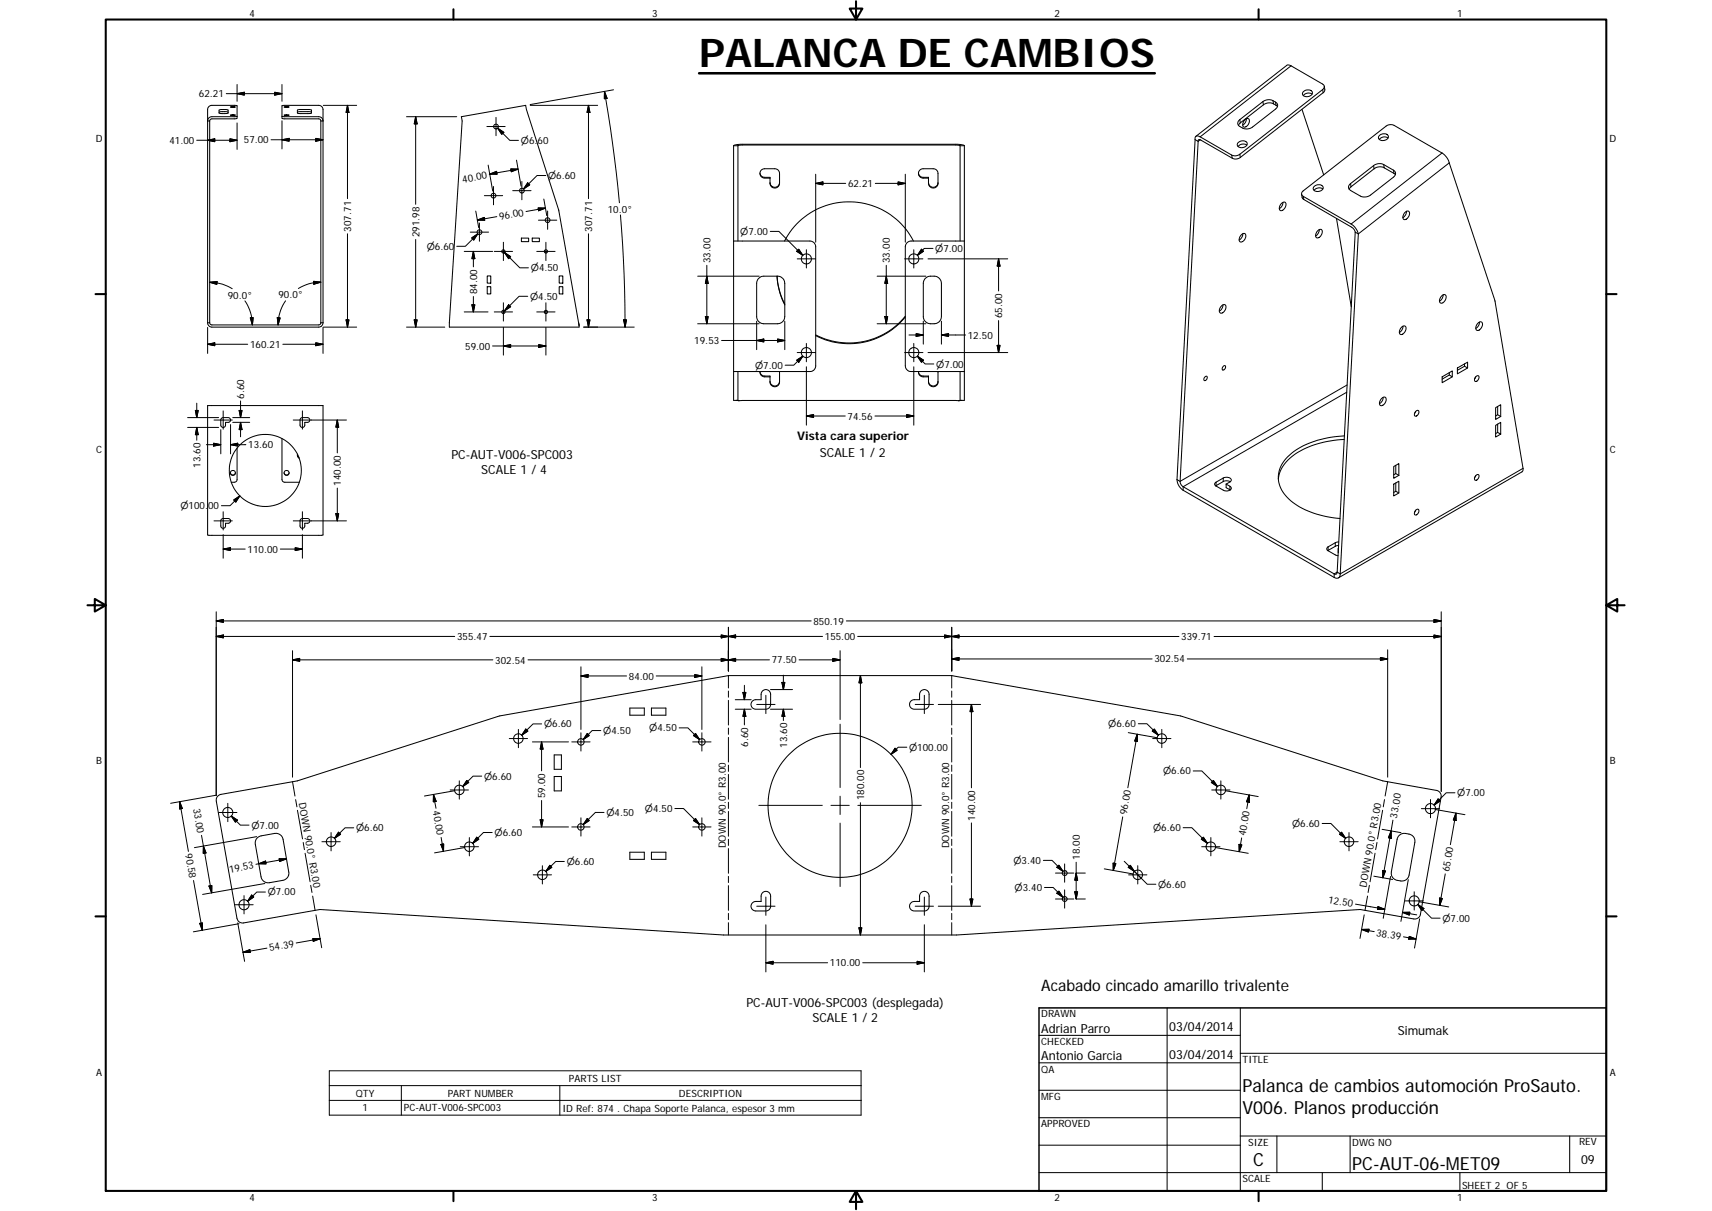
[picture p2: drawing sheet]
<svg xmlns="http://www.w3.org/2000/svg" width="594mm" height="420mm" viewBox="0 0 594 420" stroke-linecap="round" stroke-linejoin="round" font-family="sans-serif">
<defs><g id="words">
<text font-size="13.7" x="242.6" y="23.2">PALANCA DE CAMBIOS</text>
<g font-size="6.3">
<text x="431.1" y="379">Palanca de cambios automoción ProSauto.</text>
<text x="431.1" y="386.6">V006. Planos producción</text>
<text x="434.8" y="404.7">C</text>
<text x="469.2" y="406">PC-AUT-06-MET09</text>
</g>
<text font-size="5.5" x="361.4" y="344">Acabado cincado amarillo trivalente</text>
<g font-size="4.4">
<text x="156.6" y="159.1">PC-AUT-V006-SPC003</text>
<text x="284.5" y="158.5">SCALE 1 / 2</text>
<text x="167" y="164.3">SCALE 1 / 4</text>
<text x="259" y="349.3">PC-AUT-V006-SPC003 (desplegada)</text>
<text x="281.9" y="354.5">SCALE 1 / 2</text>
<text x="361.3" y="358.4">Adrian Parro</text>
<text x="405.8" y="357.8">03/04/2014</text>
<text x="485.1" y="359.2">Simumak</text>
<text x="361.3" y="367.9">Antonio Garcia</text>
<text x="405.8" y="367.3">03/04/2014</text>
<text x="548.7" y="404">09</text>
</g>
<text font-size="4.1" x="276.6" y="152.8">Vista cara superior</text>
<g font-size="3.5">
<text x="86.6" y="5.8">4</text>
<text x="226.3" y="5.8">3</text>
<text x="365.9" y="5.8">2</text>
<text x="505.6" y="5.8">1</text>
<text x="69" y="33.8">62.21</text>
<text x="33.2" y="49.4">D</text>
<text x="58.8" y="50">41.00</text>
<text x="84.6" y="49.8">57.00</text>
<text x="558.5" y="49.4">D</text>
<text x="160.6" y="63.4" transform="rotate(-10 160.6 63.4)">40.00</text>
<text x="294.3" y="64.9">62.21</text>
<text x="173.4" y="76.3" transform="rotate(-10 173.4 76.3)">96.00</text>
<text x="210.9" y="73.7">10.0°</text>
<text x="121.9" y="80.3" transform="rotate(-90 121.9 80.3)">307.71</text>
<text x="145.5" y="82.3" transform="rotate(-90 145.5 82.3)">291.98</text>
<text x="205.5" y="80.3" transform="rotate(-90 205.5 80.3)">307.71</text>
<text x="246.5" y="91.3" transform="rotate(-90 246.5 91.3)">33.00</text>
<text x="308.8" y="91.3" transform="rotate(-90 308.8 91.3)">33.00</text>
<text x="79.1" y="103.6">90.0°</text>
<text x="96.6" y="103.5">90.0°</text>
<text x="165.6" y="102.1" transform="rotate(-90 165.6 102.1)">84.00</text>
<text x="347.8" y="110.4" transform="rotate(-90 347.8 110.4)">65.00</text>
<text x="240.9" y="119.4">19.53</text>
<text x="335.8" y="117.5">12.50</text>
<text x="86.8" y="120.7">160.21</text>
<text x="161.5" y="121.3">59.00</text>
<text x="84.8" y="138.3" transform="rotate(-90 84.8 138.3)">6.60</text>
<text x="294.1" y="145.6">74.56</text>
<text x="86.1" y="155.6">13.60</text>
<text x="33.4" y="157.3">C</text>
<text x="558.6" y="157.3">C</text>
<text x="69.6" y="162.2" transform="rotate(-90 69.6 162.2)">13.60</text>
<text x="118.3" y="168.5" transform="rotate(-90 118.3 168.5)">140.00</text>
<text x="85.9" y="191.8">110.00</text>
<text x="282.3" y="216.7">850.19</text>
<text x="158.6" y="222.1">355.47</text>
<text x="286.2" y="222.1">155.00</text>
<text x="409.9" y="222.1">339.71</text>
<text x="171.8" y="230.2">302.54</text>
<text x="267.8" y="230.2">77.50</text>
<text x="400.6" y="229.8">302.54</text>
<text x="218.2" y="235.8">84.00</text>
<text x="259.6" y="259.1" transform="rotate(-90 259.6 259.1)">6.60</text>
<text x="273.1" y="259.5" transform="rotate(-90 273.1 259.5)">13.60</text>
<text x="33.4" y="265.2">B</text>
<text x="558.6" y="265.2">B</text>
<text x="67" y="280.7" transform="rotate(80 67 280.7)">33.00</text>
<text x="103.7" y="278.7" transform="rotate(80 103.7 278.7)">DOWN 90.0° R3.00</text>
<text x="150.2" y="281.4" transform="rotate(80 150.2 281.4)">40.00</text>
<text x="189.2" y="276.9" transform="rotate(-90 189.2 276.9)">59.00</text>
<text x="299.8" y="277.7" transform="rotate(-90 299.8 277.7)">180.00</text>
<text x="338.4" y="284.7" transform="rotate(-90 338.4 284.7)">140.00</text>
<text x="391" y="282.9" transform="rotate(-80 391 282.9)">96.00</text>
<text x="484.8" y="284" transform="rotate(-80 484.8 284)">33.00</text>
<text x="432.2" y="290.1" transform="rotate(-80 432.2 290.1)">40.00</text>
<text x="64.3" y="296.4" transform="rotate(80 64.3 296.4)">90.58</text>
<text x="251.9" y="294.3" transform="rotate(-90 251.9 294.3)">DOWN 90.0° R3.00</text>
<text x="329.4" y="294.3" transform="rotate(-90 329.4 294.3)">DOWN 90.0° R3.00</text>
<text x="374.7" y="298.3" transform="rotate(-90 374.7 298.3)">18.00</text>
<text x="79.7" y="302.7" transform="rotate(-10 79.7 302.7)">19.53</text>
<text x="502.9" y="302.6" transform="rotate(-80 502.9 302.6)">65.00</text>
<text x="474.1" y="308.1" transform="rotate(-80 474.1 308.1)">DOWN 90.0° R3.00</text>
<text x="460.8" y="313.3" transform="rotate(10 460.8 313.3)">12.50</text>
<text x="477.4" y="324.6" transform="rotate(10 477.4 324.6)">38.39</text>
<text x="93.7" y="330" transform="rotate(-10 93.7 330)">54.39</text>
<text x="288" y="335.3">110.00</text>
<text x="361.3" y="353">DRAWN</text>
<text x="361.3" y="362.5">CHECKED</text>
<text x="431.1" y="368.7">TITLE</text>
<text x="33.4" y="373.2">A</text>
<text x="197.4" y="375.3">PARTS LIST</text>
<text x="361.3" y="372.1">QA</text>
<text x="558.6" y="373.2">A</text>
<text x="123.5" y="380.5">QTY</text>
<text x="155.4" y="380.5">PART NUMBER</text>
<text x="235.6" y="380.5">DESCRIPTION</text>
<text x="361.3" y="381.6">MFG</text>
<text x="125.8" y="385.6">1</text>
<text x="140.2" y="385.6">PC-AUT-V006-SPC003</text>
<text x="195.2" y="385.7">ID Ref: 874 . Chapa Soporte Palanca, espesor 3 mm</text>
<text x="361.3" y="391.2">APPROVED</text>
<text x="433.2" y="397.5">SIZE</text>
<text x="469.2" y="397.5">DWG NO</text>
<text x="547.9" y="397.4">REV</text>
<text x="431.1" y="410.2">SCALE</text>
<text x="507.3" y="412.4">SHEET 2 OF 5</text>
<text x="86.6" y="416.7">4</text>
<text x="226.3" y="416.7">3</text>
<text x="365.9" y="416.7">2</text>
<text x="505.6" y="416.7">1</text>
</g>
<g font-size="3.3">
<text x="180.7" y="49.9">⌀6.60</text>
<text x="190.2" y="62.1">⌀6.60</text>
<text x="256.9" y="81.5">⌀7.00</text>
<text x="148.1" y="86.7">⌀6.60</text>
<text x="324.5" y="87.4">⌀7.00</text>
<text x="184.2" y="94.2">⌀4.50</text>
<text x="184" y="104">⌀4.50</text>
<text x="262" y="128">⌀7.00</text>
<text x="324.8" y="127.5">⌀7.00</text>
<text x="62.6" y="176.7">⌀100.00</text>
<text x="188.8" y="252.4">⌀6.60</text>
<text x="209.3" y="254.7">⌀4.50</text>
<text x="225.3" y="253.8">⌀4.50</text>
<text x="384.5" y="252.3">⌀6.60</text>
<text x="315.5" y="260.4">⌀100.00</text>
<text x="403.6" y="268.7">⌀6.60</text>
<text x="168" y="270.5">⌀6.60</text>
<text x="223.8" y="281.7">⌀4.50</text>
<text x="505.7" y="276.3">⌀7.00</text>
<text x="87.2" y="287.5">⌀7.00</text>
<text x="210.4" y="283.1">⌀4.50</text>
<text x="448.4" y="286.9">⌀6.60</text>
<text x="123.5" y="288.4">⌀6.60</text>
<text x="171.6" y="290">⌀6.60</text>
<text x="400.1" y="288.4">⌀6.60</text>
<text x="351.6" y="299.7">⌀3.40</text>
<text x="196.7" y="300.1">⌀6.60</text>
<text x="92.9" y="310.7">⌀7.00</text>
<text x="352" y="309.1">⌀3.40</text>
<text x="401.9" y="308">⌀6.60</text>
<text x="500.5" y="319.7">⌀7.00</text>
</g>
</g></defs>
<g fill="none" stroke="#000" stroke-width=".36">
<path d="M76 38.9l1.3-.2 1.9 .2M76 38.2l.8-.2 2.3 .1 .1 1.1-3.1 .1zM80 37.1h1.7l-.9 .2zM80 39.9l1.7 .1-.9 .1zM98.6 37.1h1.7l-.9 .2zM98.6 39.9l1.7 .1-.9 .1zM103.2 38.9l1.3-.2 3.6 .2M103.2 38.2l4.5-.1 .4 .1v1l-4.5 .2-.4-.2zM443.3 37l-.5-.5a3.5 3.5 0 0 0-3.8-.5l-8.6 6.6-.6 .9M451.8 37.9l7.5 22.8M452.3 31.8a1.77 1.77 0 0 1 3.1 .6 1.93 1.93 0 0 1-1.6 1.1 1.93 1.93 0 0 1-1.8-.9zM455.3 32.7a2.21 2.21 0 0 0-3 .5"/>
<path d="M459.5 29.9l.2 1.3-.3 .8-29 22.6a2.65 2.65 0 0 1-2.8 .3l-11-6.3a.5 .5 0 0 0-.6-.2 .5 .5 0 0 0-.2 .6M72.5 40.9l1-.4 8.8-.2-.1 .8-.5 .1h-8.2l-.5 .2-.2 .6h-.8zM72.8 42v70M82.3 40.3l-.1-3.6-8.7-.1a1.45 1.45 0 0 0-1.5 1.4v74M97.8 40.3l12.8 .2a1.45 1.45 0 0 1 1.5 1.5h-.8l-.2-.6-.5-.2h-12.2l-.5-.1zM97.8 40.3v-3.6l.2-.1h12.6a1.45 1.45 0 0 1 1.5 1.4v74M111.3 42v70M254.6 50.6v88.3h1.5M254.6 50.6h1.5M256.1 50.6v33M256.1 50.6l1.2-.3h74.7l1.2 .3M333.2 50.6v33"/>
<path d="M333.2 50.6h1.4M334.6 50.6v88.3h-1.4M334.6 50.6l-2.2-.5h-74.9l-1.8 .1-1.1 .4M414.7 48.5l-6.3 117.9M414.7 48.5l1.1 .5M415 47.3l31.7-24.7 1.3 .2 11 6.4a1.06 1.06 0 0 1 .6 .9 1.06 1.06 0 0 1-.6 1l-28.8 22.4a2.76 2.76 0 0 1-2.8 .3l-10.9-6.3a1.01 1.01 0 0 0-1.3-.3 1.01 1.01 0 0 0-.5 1.3M415.8 49l-6.3 118M429.7 49.4a1.77 1.77 0 0 1 3.1 .6 1.92 1.92 0 0 1-1.7 1.2 1.92 1.92 0 0 1-1.8-.9zM430 41.7l8.2-6.4a3.4 3.4 0 0 1 3.5-.4l.9 .5a1.34 1.34 0 0 1 .8 1.2 1.34 1.34 0 0 1-.7 1.2l-8 6.3a3.5 3.5 0 0 1-3.6 .3l-.9-.5a1.28 1.28 0 0 1-.2-2.2zM432 41.5a.88 .88 0 0 1 1.3-.2 .88 .88 0 0 1 .1 1.3 1.4 1.4 0 0 1-2.1 1.2 2.28 2.28 0 0 1 .7-2.3zM432.5 41.2l-.3 1.3-1 .9M432.7 50.4a2.21 2.21 0 0 0-3.1 .5"/>
<path d="M478.7 47a1.77 1.77 0 0 1 3.1 .6 1.93 1.93 0 0 1-1.7 1.2 1.93 1.93 0 0 1-1.8-1zM481.7 47.9a2.21 2.21 0 0 0-3.1 .5M263.7 60a1.68 1.68 0 0 0 1.7 1.5h1.8v2.1a1.65 1.65 0 0 0 1.7 1.6 1.65 1.65 0 0 0 1.6-1.6v-3.4a1.65 1.65 0 0 0-1.6-1.7h-3.5a1.63 1.63 0 0 0-1.7 1.7 1.63 1.63 0 0 0 1.7 1.6h1.8M267.2 63.4a1.65 1.65 0 0 0 1.7 1.6 1.65 1.65 0 0 0 1.6-1.6M318.7 60a1.64 1.64 0 0 0 1.7 1.5h1.8v2.1a1.65 1.65 0 0 0 1.6 1.6 1.65 1.65 0 0 0 1.7-1.6v-3.4a1.65 1.65 0 0 0-1.7-1.7h-3.4a1.63 1.63 0 0 0-1.7 1.7 1.63 1.63 0 0 0 1.7 1.6h1.8M322.2 63.4a1.65 1.65 0 0 0 1.6 1.6 1.65 1.65 0 0 0 1.7-1.6M444.7 70.5a.88 .88 0 0 1 1.3-.2 .88 .88 0 0 1 .1 1.3 1.38 1.38 0 0 1-2.1 1.2 2.29 2.29 0 0 1 .7-2.3zM445.2 70.2l-.3 1.3-1 .9M451.7 67.4l.5 1.7 16.8 9.7 .9 .8 .4 .9M456.1 64.6a1.79 1.79 0 0 1 3.1 .7 1.95 1.95 0 0 1-1.7 1.1 1.95 1.95 0 0 1-1.8-.9zM457.8 79.7l-.4 1.2-.9 1M459 65.6a2.26 2.26 0 0 0-3 .5"/>
<path d="M463.8 75.8l5.1 30.6M468.4 63.9l8.2-6.4a3.3 3.3 0 0 1 3.6-.4l3.3 2a1.35 1.35 0 0 1 .1 2.3l-8 6.3a3.5 3.5 0 0 1-3.5 .3l-3.4-1.9a1.3 1.3 0 0 1-.3-2.2zM484.2 60.6l-3.9-2.4a3.3 3.3 0 0 0-3.5 .3l-8 6.3-.6 .9M487.4 73.8a.93 .93 0 0 1 1.3-.5 .93 .93 0 0 1 .3 1.4 1.63 1.63 0 0 1-2 1.4 1.86 1.86 0 0 1 .4-2.3zM488.1 73.3l-.4 1.3-.9 .9M169.1 99.5h1.2v2.5h-1.2zM169.1 95.7h1.2v2.5h-1.2zM180.9 82.6h2.5v1.2h-2.5zM184.7 82.6h2.5v1.2h-2.5zM194 95.7h1.3v2.5h-1.3zM194 99.5h1.3v2.5h-1.3zM254.6 83.6h26.4a1.97 1.97 0 0 1 2.1 2v41.3a2.01 2.01 0 0 1-2.1 2h-26.4"/>
<path d="M263.2 96.7l1.5-.9h5.1a2.55 2.55 0 0 1 2.5 2.5v11.5a2.51 2.51 0 0 1-2.5 2.5h-4.8a2.51 2.51 0 0 1-2.4-2.5v-11.5zM272.2 83.6a25.2 25.2 0 0 1 44.8 0M321 96.7l1.2-.8 2-.1a2.55 2.55 0 0 1 2.5 2.5v11.5a2.55 2.55 0 0 1-2.5 2.5h-1.3a2.51 2.51 0 0 1-2.5-2.5v-11.5zM334.6 83.6h-18.4a2.04 2.04 0 0 0-2.1 2v41.3a2.01 2.01 0 0 0 2.1 2h18.4M430.6 81.6a.92 .92 0 0 1 1.3-.6 .92 .92 0 0 1 .3 1.4 1.4 1.4 0 0 1-2.1 1.3 2.24 2.24 0 0 1 .5-2.1zM431.3 81.1l-.4 1.3-.9 .9M457.2 80.2a.92 .92 0 0 1 1.3-.6 .92 .92 0 0 1 .2 1.4 1.37 1.37 0 0 1-2.1 1.2 2.06 2.06 0 0 1 .6-2zM470.3 80.5l-6.3 118M470.3 80.5l1.1 .7M471.4 81.2l-6.3 117.9M471.4 81.2l-.9-2-1.6-1.5-16.7-9.6a1.07 1.07 0 0 1 0-1.9l28.8-22.4a2.73 2.73 0 0 1 2.8-.3l16.9 9.8 1.3 1.3 .7 1.3 16 48.3 9.8 58.9-.4 .6-63.6 36.8M72 112h.8"/>
<path d="M72.8 112l.2 .5 .5 .2h37.1l.5-.2 .2-.5M111.3 112h.8M112.1 112a1.52 1.52 0 0 1-1.5 1.5h-37.1a1.52 1.52 0 0 1-1.5-1.5M200.8 112l.1 1M200.8 112l-6.9-39.2-11.2-34.8-.3-1.4-22.3 3.9 .3 1.5-4.5 71.5h45v-.5M272.3 105.5a24.2 24.2 0 0 1-2.6-9.7 24.3 24.3 0 0 0 2.6 10M314.1 109.7a25.2 25.2 0 0 1-31 6.5M314.1 110a25.2 25.2 0 0 1-31 6.5M423.7 106.3a.91 .91 0 0 1 1.4-.6 .91 .91 0 0 1 .2 1.4 1.57 1.57 0 0 1-2 1.4 1.78 1.78 0 0 1 .4-2.2zM424.4 105.8l-.4 1.2-.9 1M486.4 113.5a.88 .88 0 0 1 1.3-.3 .88 .88 0 0 1 .1 1.3 1.37 1.37 0 0 1-2.1 1.3 2.13 2.13 0 0 1 .7-2.3zM486.8 113.2l-.3 1.2-.9 1"/>
<path d="M500.4 102.6a.86 .86 0 0 1 1.2-.2 .86 .86 0 0 1 .1 1.2 1.38 1.38 0 0 1-2.1 1.3 2.17 2.17 0 0 1 .8-2.3zM500.8 102.3l-.4 1.3-.9 .9M512.9 112a.89 .89 0 0 1 1.3-.2 .89 .89 0 0 1 .1 1.3 1.38 1.38 0 0 1-2.1 1.2 2.19 2.19 0 0 1 .7-2.3zM513.4 111.8l-.3 1.2-1 .9M255.4 138.9l1.1 .1M256.1 128.9v10M256.1 138.9l.4 .1M256.5 139h76.2M263.7 128.9a1.64 1.64 0 0 0 1.7 1.8h1.8M267.2 132.3a1.65 1.65 0 0 0 1.7 1.6 1.65 1.65 0 0 0 1.6-1.6M270.5 128.9v3.6a1.65 1.65 0 0 1-1.6 1.7 1.65 1.65 0 0 1-1.7-1.7v-2h-1.8a1.68 1.68 0 0 1-1.7-1.5M318.7 128.9a1.61 1.61 0 0 0 1.7 1.8h1.8"/>
<path d="M322.2 132.3a1.65 1.65 0 0 0 1.6 1.6 1.65 1.65 0 0 0 1.7-1.6M325.5 128.9v3.6a1.65 1.65 0 0 1-1.7 1.7 1.65 1.65 0 0 1-1.6-1.7v-2h-1.8a1.64 1.64 0 0 1-1.7-1.5M332.7 139h.1M333.2 128.9v10M333.2 138.9l-.5 .1M333.8 138.9l-1.1 .1M418 130.9a.55 .55 0 0 1 .9-.2 .55 .55 0 0 1-.1 .9 .58 .58 0 0 1-.9 .4 .58 .58 0 0 1 0-1zM424.5 127a.52 .52 0 0 1 .8 .1 .52 .52 0 0 1-.2 .8 .56 .56 0 0 1-.8 .5 .56 .56 0 0 1 0-1zM479.3 138.4a.92 .92 0 0 1 1.3-.6 .92 .92 0 0 1 .3 1.4 1.42 1.42 0 0 1-2.1 1.2 2.12 2.12 0 0 1 .5-2zM479.9 137.9l-.3 1.2-.9 .9M500.4 130.7l3.6-2v2l-3.6 2.1zM502.9 130.1l1.1 .6"/>
<path d="M502.9 129.3v.8l-2.5 1.5M505.7 127.7l3.6-2.1v2.1l-3.6 2zM508.2 126.2v.9l-2.5 1.4M508.2 127.1l1.1 .6M512 130.8a.68 .68 0 0 1 1.1-.4 .68 .68 0 0 1 0 1.1 .72 .72 0 0 1-.6 .8 .72 .72 0 0 1-.8-.5zM512.1 130.7l-.4 .7M72 140.7h40.1v44.9h-40.1zM76.9 145.1l.3-.2h2a.83 .83 0 0 1 .8 .8 .83 .83 0 0 1-.8 .8h-.9v1a.83 .83 0 0 1-.9 .8 .83 .83 0 0 1-.8-.8v-2zM82.3 155.4l-.1 11.2-.7 .7h-1.2M97.8 152.1l.1 14.5 .7 .7h5.3M103.2 157.8l.6 1M103.2 157.6l.1 .8 .5 .6"/>
<path d="M104.3 145.1l.4-.2h2a.83 .83 0 0 1 .8 .8 .83 .83 0 0 1-.8 .8h-.9v1a.83 .83 0 0 1-.9 .8 .83 .83 0 0 1-.8-.8v-2zM466.5 152.5a30.1 30.1 0 0 0-19.6 7.1 10.7 10.7 0 0 0-3.3 6.6M466.5 151.2a30.4 30.4 0 0 0-19.7 7.3 9.5 9.5 0 0 0 .5 14.7 30.2 30.2 0 0 0 17.7 6.7M491.3 142.7l-.4 .7M491.3 142.7a.66 .66 0 0 1 1-.2 .66 .66 0 0 1-.1 1.1 .72 .72 0 0 1-.6 .8 .72 .72 0 0 1-.8-.6zM519 141.4l1.8-1v4.1l-1.8 1zM519 147.6l1.8-1.1v4.1l-1.8 1zM519.7 150l1.1 .6M519.7 143.9l1.1 .6M519.7 147.2v2.8l-.7 .4M519.7 141v2.9l-.7 .4M79.9 164a.88 .88 0 0 0 .9 .8 .88 .88 0 0 0 .9-.8"/>
<path d="M98.6 164a.87 .87 0 0 0 .9 .8 .87 .87 0 0 0 .8-.8M408.4 166.4l1.1 .6M408.4 166.4l.7 2.1 1.5 1.6 52.4 30.2a1.28 1.28 0 0 0 1.5 .2 1.28 1.28 0 0 0 .6-1.4M409.5 167a2.3 2.3 0 0 0 1.1 1.9l52.4 30.2a.63 .63 0 0 0 .7 .1 .63 .63 0 0 0 .3-.7M421.6 167.6l3.7-2a1.44 1.44 0 0 1 1.9 1.2l-1.7 1.2 1.3 .7a.85 .85 0 0 1 .4 1.1 .85 .85 0 0 1-1.1 .5l-1.4-.1-2.7-1.6-.5-.5zM425.5 168v1.2l1.4 .8M426.9 167.1l-1.1-.3-.9 .1-3 1.7M483.6 168l1.8-1v4l-1.8 1.1zM483.6 161.9l1.8-1.1v4.1l-1.8 1zM484.4 167.6v2.8l-.8 .5M484.4 161.5v2.8l-.8 .4M484.4 170.4l1 .6"/>
<path d="M484.4 164.3l1 .6M491.3 177l-.4 .7M491.3 177a.66 .66 0 0 1 1-.2 .66 .66 0 0 1-.1 1.1 .72 .72 0 0 1-.6 .8 .72 .72 0 0 1-.8-.6zM512.1 165l-.4 .7M512.2 164.9a.65 .65 0 0 1 1-.1 .65 .65 0 0 1-.1 1 .72 .72 0 0 1-.6 .8 .72 .72 0 0 1-.8-.5zM76.7 180.3l.5-.4h2a.83 .83 0 0 1 .8 .8 .83 .83 0 0 1-.8 .8h-.9v1a.83 .83 0 0 1-.9 .8 .83 .83 0 0 1-.8-.8zM104.3 180.1l.4-.2h2a.83 .83 0 0 1 .8 .8 .83 .83 0 0 1-.8 .8h-.9v1a.83 .83 0 0 1-.9 .8 .83 .83 0 0 1-.8-.8v-2zM464 198.5l1.1 .6M464.4 190.4v1.2M464.4 190.4v.1M464.4 191.6h.1M464.4 190.4h.1"/>
<path d="M464.5 189.3l-1 .1-2.7 1.6M464.6 188l-1.1 .2-2.6 1.5a.72 .72 0 0 0-.5 .7 .72 .72 0 0 0 .5 .7l2.6 1.5 .8 .2M264.5 239.8a1.66 1.66 0 0 1 1.8-.4 1.66 1.66 0 0 1 1.1 1.5v3.5a1.65 1.65 0 0 1-1.6 1.7h-3.6a1.65 1.65 0 0 1-1.6-1.7 1.65 1.65 0 0 1 1.6-1.6h1.9v-2.2zM319.5 239.8a1.66 1.66 0 0 1 1.8-.4 1.66 1.66 0 0 1 1.1 1.5v3.5a1.65 1.65 0 0 1-1.6 1.7h-3.5a1.65 1.65 0 0 1-1.7-1.7 1.65 1.65 0 0 1 1.7-1.6h1.8v-2.2zM218.6 245.7h5v2.4h-5zM226.1 245.7h5v2.4h-5zM75.5 276.3l1.2-.7 26.5-4.7 70.2-22.5 79.4-14h77.5l79.3 14 70.3 22.5 18.6 3.3a2 2 0 0 1 1.6 2.3l-7.2 40.7a2 2 0 0 1-2.3 1.6l-18.6-3.2-140 8.8h-80.9l-140.1-8.8-26.5 4.6a1.97 1.97 0 0 1-2.3-1.6l-7.1-40.7v-1zM192.3 261.9h2.5v5h-2.5zM192.3 269.4h2.5v5h-2.5zM89.1 290.9l1.2-.8 5-.9a2.59 2.59 0 0 1 2.9 2l2 11.3a2.47 2.47 0 0 1-2 2.9l-4.7 .9a2.52 2.52 0 0 1-2.9-2.1l-2-11.7zM218.6 295.7h5v2.5h-5zM226.1 295.7h5v2.5h-5z"/>
<path d="M485.5 289.9l1.5-.8 1.9 .3a2.48 2.48 0 0 1 2.1 2.9l-2 11.3a2.51 2.51 0 0 1-2.9 2l-1.3-.2a2.52 2.52 0 0 1-2-2.9l2.1-11.6zM264.5 309.8a1.65 1.65 0 0 1 1.9-.4 1.65 1.65 0 0 1 1 1.5v3.5a1.61 1.61 0 0 1-1.6 1.7h-3.6a1.65 1.65 0 0 1-1.6-1.7 1.65 1.65 0 0 1 1.6-1.6h1.9v-2.2zM319.5 309.8a1.65 1.65 0 0 1 1.9-.4 1.65 1.65 0 0 1 1 1.5v3.5a1.61 1.61 0 0 1-1.6 1.7h-3.5a1.65 1.65 0 0 1-1.7-1.7 1.65 1.65 0 0 1 1.7-1.6h1.8v-2.2zM360.5 359.2h69.9M405 349.7v63.5M430.4 349.7v63.5M360.5 368.7h69.9M360.5 378.3h69.9M430.4 365.4h127M360.5 387.8h69.9M360.5 397.3h69.9M430.4 394.1h127"/>
<path d="M443.1 394.1v12.7M468.5 394.1v12.7M544.7 394.1v12.7M360.5 406.8h196.9M458.8 406.8v6.4M506.6 406.8v6.4"/>
<circle cx="172.1" cy="43.9" r=".82"/>
<circle cx="171.2" cy="67.9" r=".83"/>
<circle cx="181.1" cy="66.1" r=".81"/>
<circle cx="190" cy="76.4" r=".83"/>
<circle cx="166.4" cy="80.6" r=".83"/>
<circle cx="174.7" cy="87.2" r=".56"/>
<circle cx="189.4" cy="87.2" r=".56"/>
<circle cx="279.8" cy="89.8" r="1.75"/>
<circle cx="317.1" cy="89.8" r="1.75"/>
<circle cx="174.7" cy="108.2" r=".56"/>
<circle cx="189.4" cy="108.2" r=".56"/>
<circle cx="279.8" cy="122.3" r="1.75"/>
<circle cx="317.1" cy="122.3" r="1.75"/>
<circle cx="80.8" cy="164.1" r=".86"/>
<circle cx="92.1" cy="163.2" r="12.5"/>
<circle cx="99.5" cy="164.1" r=".85"/>
<circle cx="179.9" cy="256.2" r="1.64"/>
<circle cx="201.6" cy="257.4" r="1.13"/>
<circle cx="243.6" cy="257.4" r="1.13"/>
<circle cx="403.1" cy="256.2" r="1.64"/>
<circle cx="159.4" cy="274.1" r="1.66"/>
<circle cx="291.5" cy="279.4" r="25"/>
<circle cx="423.6" cy="274.1" r="1.66"/>
<circle cx="79" cy="281.9" r="1.75"/>
<circle cx="114.9" cy="292" r="1.65"/>
<circle cx="162.9" cy="293.8" r="1.64"/>
<circle cx="201.6" cy="286.9" r="1.12"/>
<circle cx="243.6" cy="286.9" r="1.12"/>
<circle cx="420.2" cy="293.8" r="1.64"/>
<circle cx="468.1" cy="292" r="1.65"/>
<circle cx="496.4" cy="280.6" r="1.76"/>
<circle cx="84.7" cy="313.9" r="1.75"/>
<circle cx="188.2" cy="303.5" r="1.66"/>
<circle cx="369.5" cy="311.9" r=".84"/>
<circle cx="369.5" cy="302.9" r=".85"/>
<circle cx="394.8" cy="303.5" r="1.66"/>
<circle cx="490.8" cy="312.6" r="1.76"/>
</g>
<g fill="none" stroke="#000" stroke-width=".35">
<path d="M78.5 32.5h19.3M82.3 29.3v5.8M82.3 32.5l2.5-.5v1zM95.3 32l2.5 .5-2.5 .5zM97.8 29.3v5.8M112.2 36.6h11.6M120.6 36.6v32.3M120.6 36.6l.5 2.4h-1zM184 36.6h23.4M204.2 36.6v32.3M204.2 36.6l.5 2.4h-1zM209.8 31.7a490.1 490.1 0 0 1 5.1 38.6"/>
<path d="M209.8 31.7l.9 2.4-1 .2zM212.9 31.2l-28.9 5.1M438.2 35.3l.2 1.1M441.7 34.9l.2 1.1M442.6 35.4l.2 1.1M448 22.8l-31.5 24.7M459 31.1l.2 1.1M68.3 48.7h14M72 48.7l2.5-.5v1zM79.8 48.2l2.5 .5-2.5 .5zM82.3 42.7v9.1M94.1 48.5h18"/>
<path d="M97.8 48.5l2.5-.5v1zM97.8 41.9v9.8M109.6 48l2.5 .5-2.5 .5zM141.1 40.5h17.4M144.2 40.5v30.4M144.2 40.5l.6 2.5h-1.1zM168.9 43.9h6.4M169.4 57.3l1.6 9M172.1 40.7v6.4M172.7 44.5l2.1 1.4-.7 .7zM172.7 44.5l4.2 4.2h3M177.2 58.6l2.6 .1-2.4 .9z"/>
<path d="M179.2 55.6l1.6 9M179.8 58.7l-10 1.7M416.5 48.5l-.7 .5M427.4 53.8l.2 1.1M430.2 53.5l.2 1.1M430.2 41.5l.2 1.1M476.6 57.5l.2 1M480.2 57.1l.1 1.1M483.5 59.1l.2 1.1M500.4 53.1l-31.5 24.6M502.9 56.5l-31.5 24.7M165.1 73.2l1 5.8"/>
<path d="M165.6 76.3l2.4-.9 .2 1zM166.4 77.4v6.3M168.1 67.9h6.3M169.9 60.4l2.4-.9 .2 1zM171.3 64.7v6.4M172.4 75.2l-6.8 1.1M177.9 66.1h6.4M181.1 63v6.3M183.1 63.4l.7 .7-2.1 1.5zM186.7 72.1l2.6 .1-2.4 .9zM186.9 76.4h6.3M188.7 69.1l1 5.7"/>
<path d="M189.3 72.2l-6.8 1.2M189.4 60.9h-3l-4.7 4.7M190 73.2v6.4M215.3 74.6a460 460 0 0 1 1.6 38.9M283.1 63.6l2.5-.5v1zM283.1 63.6h10.4M283.1 60.5v23.5M303.7 63.6h10.4M311.7 63.1l2.4 .5-2.4 .5zM314.1 60.5v23.5M452.2 68.1l.2 1.1M468.6 63.7l.2 1.1"/>
<path d="M72.8 97.9l2.5-.2-.1 1zM72.8 97.9l4.3 .7 3.5 1.6M108.8 97.6l2.5 .3-2.4 .7zM111.3 97.9a14.7 14.7 0 0 0-7.8 2.2M120.6 81.1v32.4M144.2 83.1v30.4M161.1 87.2h9.8M163.2 80.5h6.3M163.7 82.5l2.1-1.4-1.4 2.2zM164.3 87.2v5.4M164.3 87.2l.5 2.5h-1zM165.8 81.1l-4.3 4.3h-3"/>
<path d="M171.5 87.2h6.4M174.7 84.1v6.3M175.1 87.6l2.1 1.4-.7 .7zM175.1 87.6l5.3 5.3h3M186.3 87.2h6.3M189.4 84.1v6.3M204.2 81.1v32.4M242.1 95.8h21.4M245.3 92.1v20.2M245.3 95.8l.4 2.5h-.9zM267.3 80.3h3l8.3 8.3M276.6 89.8h6.4"/>
<path d="M277.2 86.5l1.4 2.1-2.1-1.4zM279.8 86.6v6.4M304.4 95.8h16.9M307.5 92.1v20.2M307.5 95.8l.5 2.5h-1zM313.9 89.8h6.4M317.1 86.6v6.4M319.8 86.5l.7 .7-2.2 1.4zM322 89.8h27.7M323.8 86.2h-3.1l-2.4 2.4M346.5 89.8v11.1M346.5 89.8l.5 2.5h-1z"/>
<path d="M72 119.4l2.5-.5v1.1zM72 119.4h14M72 113.6v9M85 104.4a14.8 14.8 0 0 1 2.6 8.3M86.9 110.3l1-.1-.3 2.5zM96.2 110.2l1 .1-.7 2.4zM98.1 119.4h14M99.1 104.4a14.4 14.4 0 0 0-2.6 8.3M109.6 118.9l2.5 .5-2.5 .6zM112.1 113.6v9M112.2 113.5h11.6M120.1 111h1l-.5 2.5z"/>
<path d="M141.1 113.5h13.2M143.7 111h1.1l-.6 2.5zM161.1 108.2h8.2M163.8 105.7h1l-.5 2.5zM164.3 102.9v5.3M171.5 108.2h6.4M174.7 113.6v9.6M174.7 105.1v6.3M176.5 105.7l.7 .7-2.1 1.4zM183.1 102.8h-3l-5 5M186.3 108.2h6.3M186.9 119.6l2.5 .4-2.5 .5z"/>
<path d="M189.4 113.6v9.6M189.4 105.1v6.3M203.7 111h1l-.5 2.5zM216.4 111h1l-.5 2.5zM220.1 113.5h-17.6M242.1 112.3h21.4M244.8 109.8h.9l-.4 2.5zM250.4 118.1h21.9M262.6 118.1l2.4-.5v1zM262.6 111.4v9.9M269.8 117.6l2.5 .5-2.5 .5zM272.3 111.4v9.9"/>
<path d="M279.8 119.1v6.4M304.4 112.3h16.9M307 109.8h1l-.5 2.5zM317.1 119.1v6.4M317.9 115.8l2.5 .4-2.5 .5zM320.4 111.4v8M320.4 116.2h-5M326.7 111.4v8M326.7 116.2l2.5-.4v.9zM326.7 116.2h8.4M346 119.8h1l-.5 2.5zM346.5 111.2v11.1"/>
<path d="M68.3 139.9v5M83.5 139.1v5.8M170.9 120h18.5M174.7 120l2.5-.4v.9zM276.5 125l2.1-1.4-1.4 2.1zM276.6 122.3h6.4M278.6 123.6l-3.2 3.1h-2.9M279.8 127.3v20.2M313.9 122.3h6.4M317.1 127.3v20.2M318.3 123.6l2.2 1.4-.7 .7zM318.3 123.6l2.7 2.7h3"/>
<path d="M322 122.3h27.7M467.3 136.1l-56.7 32.8v1.2M467.5 133.6l-58 33.4M65.1 148.3h10.8M65.1 144.9h10.8M67.8 142.4h1l-.5 2.5zM68.3 148.3v4.4M68.3 148.3l.5 2.5h-1zM71.6 154.3h5M74.1 153.8l2.5 .5-2.5 .5zM74.3 145.7h6.3M76.6 149.1v8.4"/>
<path d="M77.4 142.6v6.3M80 154.3l2.5-.5v1zM80 147.3v10.2M80.8 144.9h5.8M80.8 146.5h5.8M83 142.4h1l-.5 2.5zM83.5 146.5v5.1M83.5 146.5l.5 2.6h-1zM85.3 154.3h-5.3M101.8 145.7h18.4M104.9 142.6v6.3M117 145.7v11.4"/>
<path d="M117 145.7l.5 2.5h-1zM279.8 144.3l2.5-.5v1zM293.3 144.3h-13.5M303.6 144.3h13.5M314.6 143.8l2.5 .5-2.5 .5zM77.4 177.5v6.4M81.1 173.5l2.1-1.4-1.4 2.1zM83.2 172.1l-3.4 3.4h-3M104.9 177.5v6.4M116.5 178.2h1l-.5 2.5zM117 169.3v11.4M422 167.3v1.2"/>
<path d="M424.5 165.9v1.2M426.8 168.7v1.2M528.5 162.5l-63.4 36.6M74.3 180.7h6.3M77.4 190.5l2.5-.5v1zM77.4 190.5h7.7M77.4 185.5v8.2M97.3 190.5h7.6M101.8 180.7h18.4M102.4 190l2.5 .5-2.5 .5zM104.9 185.5v8.2M460.9 189.7v1.3"/>
<path d="M463.4 188.3v1.2M464 198.5l-1 .6v1.2M75 212.3v63.7M75 215.4l2.5-.5v1zM75 215.4h206.5M252.8 217.6v15.2M293.7 215.4h206.4M330.3 217.6v15.2M497.6 214.9l2.5 .5-2.5 .5zM500.1 212.3v62.3M75 220.8l2.5-.5v1zM75 220.8h82.8"/>
<path d="M101.5 225.8v43.8M101.5 228.9l2.5-.5v1zM101.5 228.9h69.5M170 220.8h115.4M183.2 228.9h83.8M201.6 234.5l2.5-.5v1zM201.6 234.5h15.8M201.6 231.4v21.7M227.7 234.5h15.9M241.1 234l2.5 .5-2.5 .5zM243.6 231.4v21.7M250.3 228.4l2.5 .5-2.5 .5z"/>
<path d="M250.3 220.3l2.5 .5-2.5 .5zM252.8 234.4v4.3M252.8 239.8v2.1M252.8 220.8l2.5-.5v1zM252.8 228.9l2.5-.5v1zM258.3 237.8v5M267.4 239.2h7.6M271.3 236.8h1l-.5 2.4zM271.8 234.3v4.9M277.3 228.9h14.2M289 228.4l2.5 .5-2.5 .5zM291.5 225.8v23.8"/>
<path d="M297.6 220.8h32.7M298.6 234.4v31.9M298.6 234.4l.5 2.5h-1zM327.8 220.3l2.5 .5-2.5 .5zM330.3 234.4v4.3M330.3 239.8v2.1M330.3 228.6l2.5-.5v1zM330.3 220.8l2.5-.5v1zM330.3 228.6h69.5M330.3 220.8h78.8M412 228.6h69.5M421.3 220.8h78.8"/>
<path d="M479 228.1l2.5 .5-2.5 .5zM481.5 225.4v44.2M497.6 220.3l2.5 .5-2.5 .5zM176.7 256.2h6.4M179.9 253.1v6.3M182.4 252.9l.8 .8-2.1 1.4zM184.8 257.4h12.5M187.9 257.4v10M187.9 257.4l.5 2.5h-1zM188 251.2h-3l-3.9 3.9M198.4 257.4h6.4M201.6 254.2v6.4"/>
<path d="M203.8 254.5l.7 .7-2.1 1.4zM208.5 253.5h-3l-3.1 3.1M235.7 252.5h3l4.1 4.1M240.4 257.4h6.3M241.4 254.5l1.4 2.1-2.2-1.4zM243.6 254.2v6.4M252.8 243v8.5M252.8 252.6v2.2M252.8 255.8v8.6M255.1 246.1h5.6M255.1 242.8h5.6M257.8 240.2h1l-.5 2.6z"/>
<path d="M258.3 246.1v5.4M258.3 246.1l.5 2.5h-1zM262.6 244.4h6.3M265.8 241.2v6.4M267.4 246.1h7.6M271.8 246.1v3.9M271.8 246.1l.5 2.5h-1zM291.5 251.2v22M310.6 259.6l.7 .7-2.1 1.4zM314.7 259.2h-3l-2.5 2.5M317.6 244.4h6.3M320.8 241.2v6.4"/>
<path d="M325.6 244.4h14.7M330.3 243v8.5M330.3 252.6v2.2M330.3 255.8v8.6M337.1 244.4v28.9M337.1 244.4l.5 2.5h-1zM391.5 254.2l10.1 1.8M394.6 254.7l-3.2 18.6M394.6 254.7l.1 2.6-1-.2zM395 251.1h3l4 4M400 256.2h6.3M400.6 252.9l1.4 2.2-2.1-1.4z"/>
<path d="M403.2 253.1v6.3M62.3 278.2l1 2.3-1 .2zM62.3 278.2l3.1 17.2M75.1 275.9l-15.9 2.8M79.1 278.7v6.4M101.5 271.2l.9 5M102.6 277.4l.4 2.5M150.4 275.7l1 2.3-1 .2zM150.4 275.7l.9 4.7M156.2 274.1h6.4M157.8 274.3l-10.5 1.9M159.4 270.9v6.4"/>
<path d="M162 270.8l.7 .7-2.1 1.4zM167.2 269.3h-3l-3.6 3.6M187.9 277.7v9.2M252.8 265.5v2.1M252.8 268.7v8.6M252.8 278.3v2.2M263.3 279.4h22M288.3 279.4h6.4M291.5 276.2v6.4M297.7 279.4h22M298.6 278.5v45.9M330.3 265.5v2.1"/>
<path d="M330.3 268.7v8.6M330.3 278.3v2.2M414.1 267.5h2.9l5.5 5.4M420.3 271.5l.8-.7 1.4 2.1zM420.5 274.1h6.3M423.6 270.9v6.4M425.2 274.3l11.4 2.1M433.5 275.8l-.9 4.8M433.5 275.8l.1 2.5-1-.1zM480.4 277.4l-.4 2.5M481.5 271.2l-.9 5M496.4 277.4v6.3"/>
<path d="M499 277.2l.7 .7-2.1 1.4zM504.9 275.1h-3l-4.3 4.2M69.9 289.8l3.6 20M70.6 293.5l.9 2.4-1 .2zM75.9 281.9h6.3M80.3 283.1l3.1 3.2h3M80.3 283.1l2.1 1.4-.7 .8zM89.1 290.3l-21.6 3.8M89.8 299.7l2.4-1 .1 1zM96.9 297.9l2.5 .1-2.4 .9zM99.4 298l-10.6 1.9M103.2 281.1l1.8 10"/>
<path d="M105.2 292.3l.4 2.5M105.9 296l1.7 9.9M111.7 292h6.4M114.9 288.9v6.3M117.5 288.7l.7 .8-2.1 1.4zM122.7 287.2h-3l-3.6 3.7M153 293l1-.2-.1 2.5zM153.1 290.6l.8 4.7M159.7 293.8h6.3M161.3 294l-10.5 1.9M162.9 290.6v6.3M165.4 290.5l.8 .7-2.2 1.4z"/>
<path d="M170.8 288.8h-3l-3.8 3.8M184.8 286.9h12.5M187.4 284.4h1l-.5 2.5zM195.8 298.9h-3l-3.4 3.4M198.4 286.9h6.4M201.6 283.7v6.4M203.8 284l.7 .7-2.1 1.4zM209.6 281.9h-3l-4.2 4.2M234.2 280.5h3l5.6 5.6M240.4 286.9h6.3M240.6 284.7l.8-.7 1.4 2.1zM243.6 283.7v6.4"/>
<path d="M252.8 281.5v8.6M252.8 291.2v2.1M252.8 294.4v8.6M291.5 285.6v22M330.3 281.5v8.6M330.3 291.2v2.1M330.3 294.4v8.6M337.1 285.5v28.9M362 298.5h3.1l3.8 3.8M369.4 299.7v6.4M373.4 299.1l.1 12.8h3.1M386.3 299.5l.9 .1-.9 2.4z"/>
<path d="M389.6 283.4l-3.3 18.6M390.1 298.8l3.6 3.5M410.6 287.2h3l5.4 5.4M417 293.8h6.3M417.6 290.5l1.4 2.1-2.1-1.4zM420.2 290.6v6.3M421.7 294l11.4 2.1M430 292.9l.9 .2-.9 2.4zM430.9 290.7l-.9 4.8M458.8 285.7h3l5.2 5.2M464.9 292h6.4M465.5 288.7l1.5 2.2-2.2-1.4z"/>
<path d="M468.1 288.9v6.3M477.2 296l-1.8 9.9M477.8 292.3l-.4 2.5M479.6 287.7l6.5 1.2M479.8 281.1l-1.8 10M482.7 288.3l.1 2.6-1-.2zM483.4 284.6l-3.5 19.9M493.2 280.6h6.4M498 280.8l10.4 1.9M505.2 282.1l-1.9 11M505.2 282.1l.1 2.6-1-.2zM67.2 305.5l3 17.2"/>
<path d="M72.5 307.4l1-.2v2.6zM81.5 313.9h6.4M84.7 310.7v6.4M87.3 310.5l.7 .7-2.1 1.5zM91.9 306.5l-21.6 3.8M92.1 309.5h-3l-3.2 3.2M107.8 307.2l.5 2.4M108.5 310.9l.8 4.9M109.6 317.4l2 11.4M185 303.5h6.4M188.2 300.4v6.3M190.8 300.2l.7 .7-2.1 1.4z"/>
<path d="M252.8 304.1v2.1M252.8 307.3v8.5M252.8 316.9v2.2M262.6 314.4h6.3M265.8 311.2v6.4M317.6 314.4h6.3M320.8 311.2v6.4M325.6 314.4h14.7M330.3 304.1v2.1M330.3 307.3v8.5M330.3 316.9v2.2M336.6 311.9h1l-.5 2.5z"/>
<path d="M362.5 307.9h3l3.4 3.4M366.3 302.9h6.3M366.3 311.9h6.3M367.4 300.2l1.5 2.1-2.2-1.4zM367.4 309.2l1.5 2.1-2.2-1.4zM369.4 308.7v6.4M372.9 309.4h1l-.5 2.5zM373.4 302.9l.5 2.5h-1zM373.5 302.9h3.1M383.2 301.5l10 1.7M391.5 300.9l.7-.7 1.5 2.1zM391.6 303.5h6.4"/>
<path d="M393.7 302.3l4.4 4.5h3M393.7 302.3l2.3 2.4M394.8 300.4v6.3M470.4 313.7l10.1 1.8M473.4 317.4l-1.5 8.2M474.5 310.9l-.8 4.9M475.2 307.2l-.5 2.4M476.7 304l6.5 1.1M478.1 314.5l2.4 1h-2.5zM479.8 302l1 .2-.9 2.3zM482.5 304.1l-2.5 14.5M486.7 316.5h2.5l-.2 1z"/>
<path d="M486.7 316.5l4.9 .9M487.4 312.7l-1.3 7M487.6 312.6h6.3M488.7 305.2l-1.3 7.3M490.7 309.4v6.3M492 313.8l4.8 4.8h2.9M492 313.8l2.1 1.4-.7 .7zM492.3 312.8l10.4 1.9M492.6 318.8l-1.8 10.1M499.5 311.6l1 .1-.9 2.4zM501.5 303.2l-1.9 10.9M69.3 320.4l1-.2-.1 2.5z"/>
<path d="M82.5 320.2l2.4 13.3M83 320.5l-15.9 2.8M84.3 330.4l2.4-.9 .2 1zM92.6 329l-8.3 1.4M108.5 325.6l2.6 .1-2.4 .9zM111.1 325.7l-8.3 1.5M252.8 320.1v4.3M265.8 334l2.5-.5v1zM265.8 334h21.4M265.8 320.8v16.4M298.1 321.9h1l-.5 2.5zM299.4 334h21.4"/>
<path d="M318.3 333.5l2.5 .5-2.5 .5zM320.8 320.8v16.4M330.3 320.1v4.3M472.5 322.5l2.6-.1-.2 1zM472.5 322.5l4.4 .7M487 325l4.4 .8M489 324.9l2.4 .9h-2.6zM114.3 371.5h184.5v15.4h-184.5zM114.3 376.7h184.5M139.3 376.7v10.2M194.3 376.7v10.2M114.3 381.8h184.5"/>
</g>
<g fill="none" stroke="#000" stroke-width=".71">
<path d="M36.7 6.8h520.7v406.4h-520.7zM157.3 3.2v3.6M297 .4v6.4l-2.2-3.8h4.5l-2.3 3.8M436.7 3.2v3.6M33.1 102h3.6M557.4 102h3.6M30.3 210h6.4l-3.8-2.2v4.4l3.8-2.2M557.4 210l3.8 2.2v-4.4l-3.8 2.2h6.3M33.1 317.9h3.6M557.4 317.9h3.6M157.3 413.2v3.6M297 413.2l2.3 3.8h-4.5l2.2-3.8v6.3"/>
<path d="M436.7 413.2v3.6"/>
</g>
<path d="M360.5 349.7h196.9v63.5h-196.9z" fill="none" stroke="#000" stroke-width=".51"/>
<path d="M242.6 25.4h158.1" fill="none" stroke="#000" stroke-width=".89"/>
<g fill="#000" stroke="#000" stroke-width=".35">
<path d="M82.3 32.5l2.5-.5v1zM95.3 32l2.5 .5-2.5 .5zM120.6 36.6l.5 2.4h-1zM204.2 36.6l.5 2.4h-1zM209.8 31.7l.9 2.4-1 .2zM72 48.7l2.5-.5v1zM79.8 48.2l2.5 .5-2.5 .5zM97.8 48.5l2.5-.5v1zM109.6 48l2.5 .5-2.5 .5zM144.2 40.5l.6 2.5h-1.1zM169.9 60.4l2.4-.9 .2 1zM172.7 44.5l2.1 1.4-.7 .7z"/>
<path d="M177.2 58.6l2.6 .1-2.4 .9zM165.6 76.3l2.4-.9 .2 1zM183.1 63.4l.7 .7-2.1 1.5zM186.7 72.1l2.6 .1-2.4 .9zM283.1 63.6l2.5-.5v1zM311.7 63.1l2.4 .5-2.4 .5zM72.8 97.9l2.5-.2-.1 1zM108.8 97.6l2.5 .3-2.4 .7zM163.7 82.5l2.1-1.4-1.4 2.2zM164.3 87.2l.5 2.5h-1zM175.1 87.6l2.1 1.4-.7 .7zM245.3 95.8l.4 2.5h-.9z"/>
<path d="M277.2 86.5l1.4 2.1-2.1-1.4zM307.5 95.8l.5 2.5h-1zM319.8 86.5l.7 .7-2.2 1.4zM346.5 89.8l.5 2.5h-1zM72 119.4l2.5-.5v1.1zM86.9 110.3l1-.1-.3 2.5zM96.2 110.2l1 .1-.7 2.4zM109.6 118.9l2.5 .5-2.5 .6zM120.1 111h1l-.5 2.5zM143.7 111h1.1l-.6 2.5zM163.8 105.7h1l-.5 2.5zM176.5 105.7l.7 .7-2.1 1.4z"/>
<path d="M174.7 120l2.5-.4v.9zM203.7 111h1l-.5 2.5zM216.4 111h1l-.5 2.5zM244.8 109.8h.9l-.4 2.5zM262.6 118.1l2.4-.5v1zM269.8 117.6l2.5 .5-2.5 .5zM307 109.8h1l-.5 2.5zM317.9 115.8l2.5 .4-2.5 .5zM326.7 116.2l2.5-.4v.9zM346 119.8h1l-.5 2.5zM186.9 119.6l2.5 .4-2.5 .5zM276.5 125l2.1-1.4-1.4 2.1z"/>
<path d="M318.3 123.6l2.2 1.4-.7 .7zM67.8 142.4h1l-.5 2.5zM68.3 148.3l.5 2.5h-1zM74.1 153.8l2.5 .5-2.5 .5zM80 154.3l2.5-.5v1zM83 142.4h1l-.5 2.5zM83.5 146.5l.5 2.6h-1zM117 145.7l.5 2.5h-1zM279.8 144.3l2.5-.5v1zM314.6 143.8l2.5 .5-2.5 .5zM81.1 173.5l2.1-1.4-1.4 2.1zM116.5 178.2h1l-.5 2.5z"/>
<path d="M77.4 190.5l2.5-.5v1zM102.4 190l2.5 .5-2.5 .5zM75 215.4l2.5-.5v1zM497.6 214.9l2.5 .5-2.5 .5zM75 220.8l2.5-.5v1zM101.5 228.9l2.5-.5v1zM201.6 234.5l2.5-.5v1zM241.1 234l2.5 .5-2.5 .5zM250.3 228.4l2.5 .5-2.5 .5zM250.3 220.3l2.5 .5-2.5 .5zM252.8 220.8l2.5-.5v1zM252.8 228.9l2.5-.5v1z"/>
<path d="M271.3 236.8h1l-.5 2.4zM289 228.4l2.5 .5-2.5 .5zM298.6 234.4l.5 2.5h-1zM327.8 220.3l2.5 .5-2.5 .5zM330.3 228.6l2.5-.5v1zM330.3 220.8l2.5-.5v1zM479 228.1l2.5 .5-2.5 .5zM497.6 220.3l2.5 .5-2.5 .5zM182.4 252.9l.8 .8-2.1 1.4zM187.9 257.4l.5 2.5h-1zM203.8 254.5l.7 .7-2.1 1.4zM241.4 254.5l1.4 2.1-2.2-1.4z"/>
<path d="M257.8 240.2h1l-.5 2.6zM258.3 246.1l.5 2.5h-1zM271.8 246.1l.5 2.5h-1zM310.6 259.6l.7 .7-2.1 1.4zM337.1 244.4l.5 2.5h-1zM394.6 254.7l.1 2.6-1-.2zM400.6 252.9l1.4 2.2-2.1-1.4zM150.4 275.7l1 2.3-1 .2zM162 270.8l.7 .7-2.1 1.4zM420.3 271.5l.8-.7 1.4 2.1zM433.5 275.8l.1 2.5-1-.1zM499 277.2l.7 .7-2.1 1.4z"/>
<path d="M62.3 278.2l1 2.3-1 .2zM70.6 293.5l.9 2.4-1 .2zM80.3 283.1l2.1 1.4-.7 .8zM89.8 299.7l2.4-1 .1 1zM96.9 297.9l2.5 .1-2.4 .9zM117.5 288.7l.7 .8-2.1 1.4zM153 293l1-.2-.1 2.5zM165.4 290.5l.8 .7-2.2 1.4zM187.4 284.4h1l-.5 2.5zM203.8 284l.7 .7-2.1 1.4zM240.6 284.7l.8-.7 1.4 2.1zM386.3 299.5l.9 .1-.9 2.4z"/>
<path d="M417.6 290.5l1.4 2.1-2.1-1.4zM430 292.9l.9 .2-.9 2.4zM465.5 288.7l1.5 2.2-2.2-1.4zM482.7 288.3l.1 2.6-1-.2zM505.2 282.1l.1 2.6-1-.2zM72.5 307.4l1-.2v2.6zM87.3 310.5l.7 .7-2.1 1.5zM190.8 300.2l.7 .7-2.1 1.4zM336.6 311.9h1l-.5 2.5zM367.4 300.2l1.5 2.1-2.2-1.4zM367.4 309.2l1.5 2.1-2.2-1.4zM372.9 309.4h1l-.5 2.5z"/>
<path d="M373.4 302.9l.5 2.5h-1zM391.5 300.9l.7-.7 1.5 2.1zM478.1 314.5l2.4 1h-2.5zM479.8 302l1 .2-.9 2.3zM486.7 316.5h2.5l-.2 1zM492 313.8l2.1 1.4-.7 .7zM499.5 311.6l1 .1-.9 2.4zM69.3 320.4l1-.2-.1 2.5zM84.3 330.4l2.4-.9 .2 1zM108.5 325.6l2.6 .1-2.4 .9zM265.8 334l2.5-.5v1zM298.1 321.9h1l-.5 2.5z"/>
<path d="M318.3 333.5l2.5 .5-2.5 .5zM472.5 322.5l2.6-.1-.2 1zM489 324.9l2.4 .9h-2.6z"/>
</g>
<use href="#words"/>
</svg>
